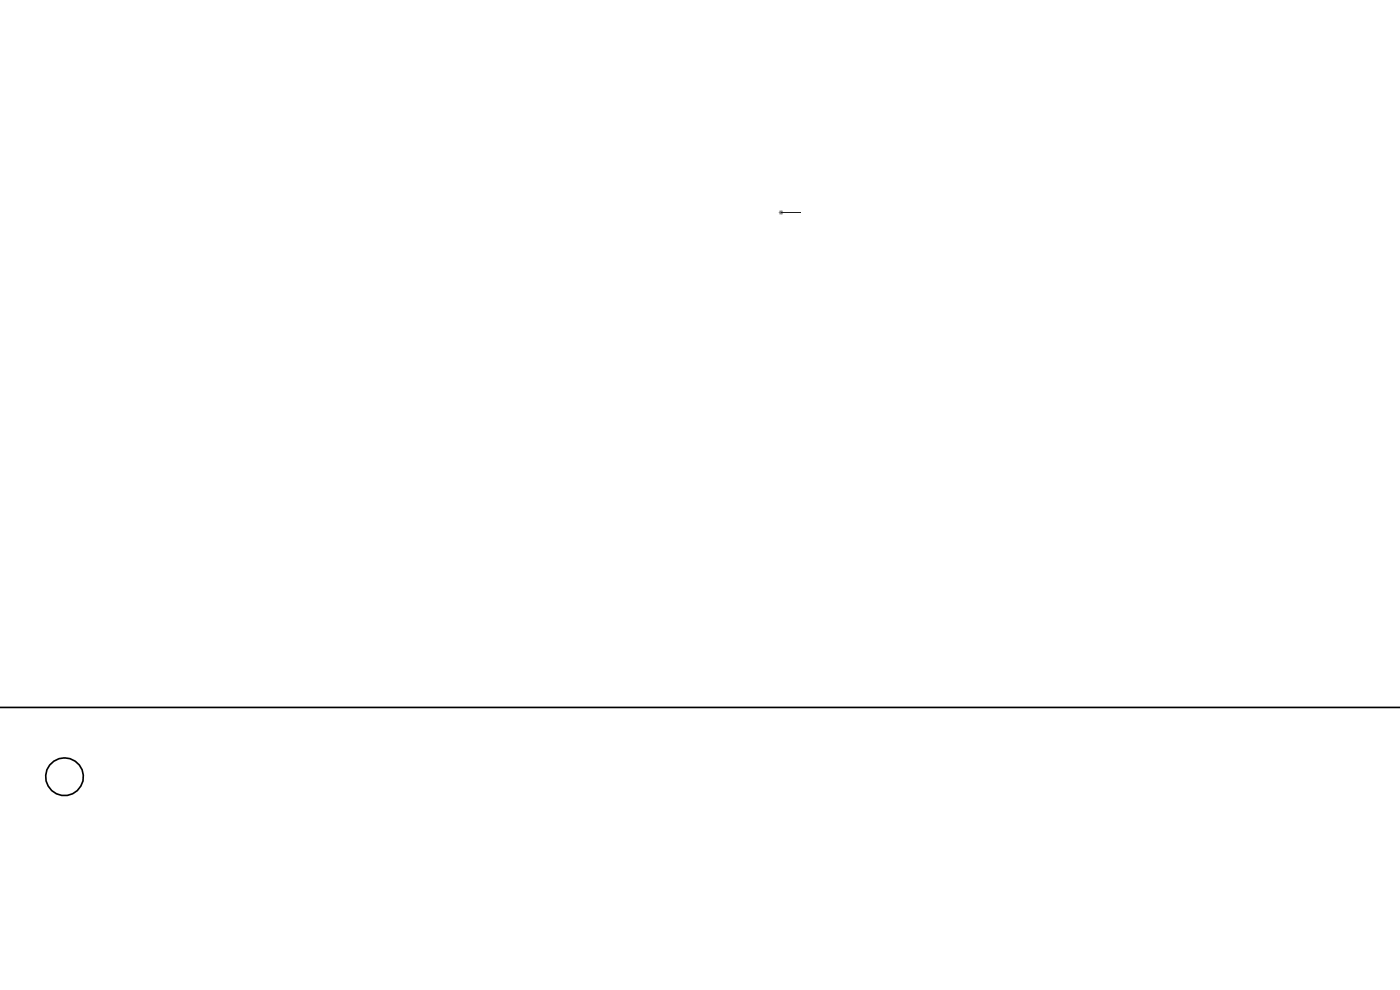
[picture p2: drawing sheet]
<svg xmlns="http://www.w3.org/2000/svg" width="297mm" height="210mm" viewBox="0 0 297 210" stroke-linecap="round" stroke-linejoin="round" font-family="sans-serif">
<g fill="none" stroke="#000" stroke-width=".35">
<path d="M-.1 150.1h297.2"/>
<circle cx="13.7" cy="164.7" r="4"/>
</g>
<path d="M165.6 45.1h.2zM165.7 45.1h.1M165.7 45.1h4.2M169.9 45.1h-.5h.5" fill="none" stroke="#00f" stroke-width=".21"/>
<path d="M165.2 45.1h1M165.3 44.7l.8 .7M165.7 44.6v1M166.1 44.7l-.8 .7" fill="none" stroke="#808080" stroke-width=".21"/>
<path d="M169.4 45.1h.5zM165.6 45.1h.2z" fill="#00f"/>
</svg>
